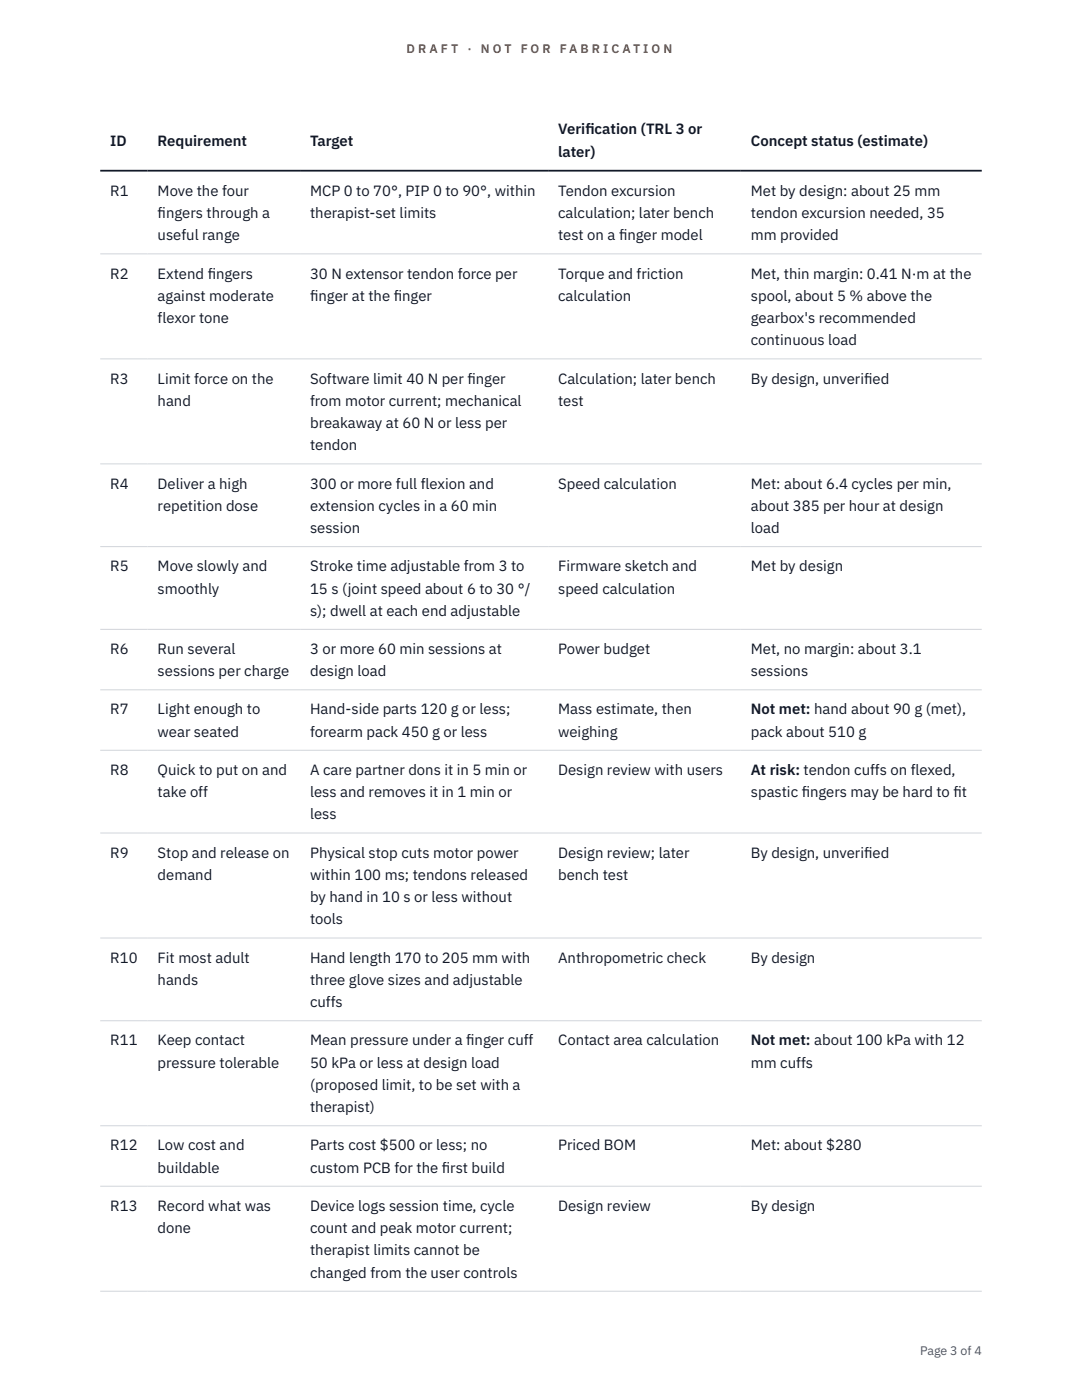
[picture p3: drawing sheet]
<svg xmlns="http://www.w3.org/2000/svg" width="216mm" height="279mm" viewBox="0 0 216 279" stroke-linecap="round" stroke-linejoin="round" font-family="sans-serif">
<defs><g id="words">
<g font-size="3" fill="#111827">
<text x="22" y="29.1">ID</text>
<text x="31.5" y="29.1">Requirement</text>
<text x="61.9" y="29.1">Target</text>
<text x="111.4" y="26.8">Verif</text>
<text x="116.8" y="26.8">ication (TRL 3 or</text>
<text x="149.8" y="29.1">Concept status (estimate)</text>
<text x="111.4" y="31.3">later)</text>
<text x="22" y="39.1">R1</text>
<text x="31.5" y="39.1">Move the four</text>
<text x="61.9" y="39.1">MCP 0 to 70°, PIP 0 to 90°, within</text>
<text x="111.4" y="39.1">Tendon excursion</text>
<text x="149.8" y="39.1">Met by design: about 25 mm</text>
<text x="31.5" y="43.5">f</text>
<text x="31.5" y="43.5">ingers through a</text>
<text x="31.5" y="48">useful range</text>
<text x="61.9" y="43.5">therapist-set limits</text>
<text x="111.4" y="43.5">calculation; later bench</text>
<text x="111.4" y="48">test on a f</text>
<text x="123.5" y="48">inger model</text>
<text x="149.8" y="43.5">tendon excursion needed, 35</text>
<text x="149.8" y="48">mm provided</text>
<text x="22" y="55.6">R2</text>
<text x="31.5" y="55.6">Extend f</text>
<text x="41.4" y="55.6">ingers</text>
<text x="61.9" y="55.6">30 N extensor tendon force per</text>
<text x="111.4" y="55.6">Torque and friction</text>
<text x="149.8" y="55.6">Met, thin margin: 0.41 N·m at the</text>
<text x="31.5" y="60">against moderate</text>
<text x="31.5" y="64.5">flexor tone</text>
<text x="61.9" y="60">f</text>
<text x="61.9" y="60">inger at the f</text>
<text x="78.6" y="60">inger</text>
<text x="111.4" y="60">calculation</text>
<text x="149.8" y="60">spool, about 5 % above the</text>
<text x="149.8" y="64.5">gearbox's recommended</text>
<text x="149.8" y="68.9">continuous load</text>
<text x="22" y="76.5">R3</text>
<text x="31.5" y="76.5">Limit force on the</text>
<text x="61.9" y="76.5">Software limit 40 N per f</text>
<text x="93.3" y="76.5">inger</text>
<text x="111.4" y="76.5">Calculation; later bench</text>
<text x="149.8" y="76.5">By design, unverif</text>
<text x="172.4" y="76.5">ied</text>
<text x="31.5" y="81">hand</text>
<text x="61.9" y="81">from motor current; mechanical</text>
<text x="111.4" y="81">test</text>
<text x="61.9" y="85.4">breakaway at 60 N or less per</text>
<text x="61.9" y="89.9">tendon</text>
<text x="22" y="97.5">R4</text>
<text x="31.5" y="97.5">Deliver a high</text>
<text x="31.5" y="101.9">repetition dose</text>
<text x="61.9" y="97.5">300 or more full flexion and</text>
<text x="61.9" y="101.9">extension cycles in a 60 min</text>
<text x="111.4" y="97.5">Speed calculation</text>
<text x="149.8" y="97.5">Met: about 6.4 cycles per min,</text>
<text x="149.8" y="101.9">about 385 per hour at design</text>
<text x="61.9" y="106.4">session</text>
<text x="149.8" y="106.4">load</text>
<text x="22" y="114">R5</text>
<text x="31.5" y="114">Move slowly and</text>
<text x="31.5" y="118.5">smoothly</text>
<text x="61.9" y="114">Stroke time adjustable from 3 to</text>
<text x="61.9" y="118.5">15 s (joint speed about 6 to 30 °/</text>
<text x="111.4" y="114">Firmware sketch and</text>
<text x="111.4" y="118.5">speed calculation</text>
<text x="149.8" y="114">Met by design</text>
<text x="61.9" y="122.9">s); dwell at each end adjustable</text>
<text x="22" y="130.5">R6</text>
<text x="31.5" y="130.5">Run several</text>
<text x="61.9" y="130.5">3 or more 60 min sessions at</text>
<text x="111.4" y="130.5">Power budget</text>
<text x="149.8" y="130.5">Met, no margin: about 3.1</text>
<text x="31.5" y="135">sessions per charge</text>
<text x="61.9" y="135">design load</text>
<text x="149.8" y="135">sessions</text>
<text x="22" y="142.6">R7</text>
<text x="31.5" y="142.6">Light enough to</text>
<text x="61.9" y="142.6">Hand-side parts 120 g or less;</text>
<text x="111.4" y="142.6">Mass estimate, then</text>
<text x="149.8" y="142.6">Not met: hand about 90 g (met),</text>
<text x="31.5" y="147">wear seated</text>
<text x="61.9" y="147">forearm pack 450 g or less</text>
<text x="111.4" y="147">weighing</text>
<text x="149.8" y="147">pack about 510 g</text>
<text x="22" y="154.7">R8</text>
<text x="31.5" y="154.7">Quick to put on and</text>
<text x="61.9" y="154.7">A care partner dons it in 5 min or</text>
<text x="111.4" y="154.7">Design review with users</text>
<text x="149.8" y="154.7">At risk: tendon cuffs on flexed,</text>
<text x="31.5" y="159.1">take off</text>
<text x="61.9" y="159.1">less and removes it in 1 min or</text>
<text x="149.8" y="159.1">spastic f</text>
<text x="160" y="159.1">ingers may be hard to f</text>
<text x="190.3" y="159.1">it</text>
<text x="61.9" y="163.5">less</text>
<text x="22" y="171.2">R9</text>
<text x="31.5" y="171.2">Stop and release on</text>
<text x="61.9" y="171.2">Physical stop cuts motor power</text>
<text x="111.4" y="171.2">Design review; later</text>
<text x="149.8" y="171.2">By design, unverif</text>
<text x="172.4" y="171.2">ied</text>
<text x="31.5" y="175.6">demand</text>
<text x="61.9" y="175.6">within 100 ms; tendons released</text>
<text x="111.4" y="175.6">bench test</text>
<text x="61.9" y="180.1">by hand in 10 s or less without</text>
<text x="61.9" y="184.5">tools</text>
<text x="22" y="192.1">R10</text>
<text x="31.5" y="192.1">Fit most adult</text>
<text x="31.5" y="196.6">hands</text>
<text x="61.9" y="192.1">Hand length 170 to 205 mm with</text>
<text x="61.9" y="196.6">three glove sizes and adjustable</text>
<text x="111.4" y="192.1">Anthropometric check</text>
<text x="149.8" y="192.1">By design</text>
<text x="61.9" y="201">cuffs</text>
<text x="22" y="208.6">R11</text>
<text x="31.5" y="208.6">Keep contact</text>
<text x="61.9" y="208.6">Mean pressure under a f</text>
<text x="93" y="208.6">inger cuff</text>
<text x="111.4" y="208.6">Contact area calculation</text>
<text x="149.8" y="208.6">Not met: about 100 kPa with 12</text>
<text x="31.5" y="213.1">pressure tolerable</text>
<text x="61.9" y="213.1">50 kPa or less at design load</text>
<text x="149.8" y="213.1">mm cuffs</text>
<text x="61.9" y="217.5">(proposed limit, to be set with a</text>
<text x="61.9" y="222">therapist)</text>
<text x="22" y="229.6">R12</text>
<text x="31.5" y="229.6">Low cost and</text>
<text x="61.9" y="229.6">Parts cost $500 or less; no</text>
<text x="111.4" y="229.6">Priced BOM</text>
<text x="149.8" y="229.6">Met: about $280</text>
<text x="31.5" y="234">buildable</text>
<text x="61.9" y="234">custom PCB for the f</text>
<text x="88.2" y="234">irst build</text>
<text x="22" y="241.7">R13</text>
<text x="31.5" y="241.7">Record what was</text>
<text x="61.9" y="241.7">Device logs session time, cycle</text>
<text x="111.4" y="241.7">Design review</text>
<text x="149.8" y="241.7">By design</text>
<text x="31.5" y="246.1">done</text>
<text x="61.9" y="246.1">count and peak motor current;</text>
<text x="61.9" y="250.5">therapist limits cannot be</text>
<text x="61.9" y="255">changed from the user controls</text>
</g>
<g font-size="2.5" fill="#b45309">
<text x="81.1" y="10.5">D R A F T</text>
<text x="93.3" y="10.5">·</text>
<text x="95.9" y="10.5">N O T</text>
<text x="103.9" y="10.5">F O R</text>
<text x="111.7" y="10.5">F A B R I C A T I O N</text>
</g>
<text font-size="2.5" fill="#4b5563" x="183.6" y="270.3">Page 3 of 4</text>
</g></defs>
<g fill="none" stroke="#d1d5db" stroke-width=".2">
<path d="M20 50.7h175.9M20 71.6h175.9M20 92.6h175.9M20 109.1h175.9M20 125.6h175.9M20 137.7h175.9M20 149.7h175.9M20 166.2h175.9M20 187.2h175.9M20 203.7h175.9M20 224.7h175.9M20 236.7h175.9"/>
<path d="M20 257.7h175.9"/>
</g>
<path d="M20 34.1h175.9" fill="none" stroke="#111827" stroke-width=".35"/>
<use href="#words"/>
</svg>
